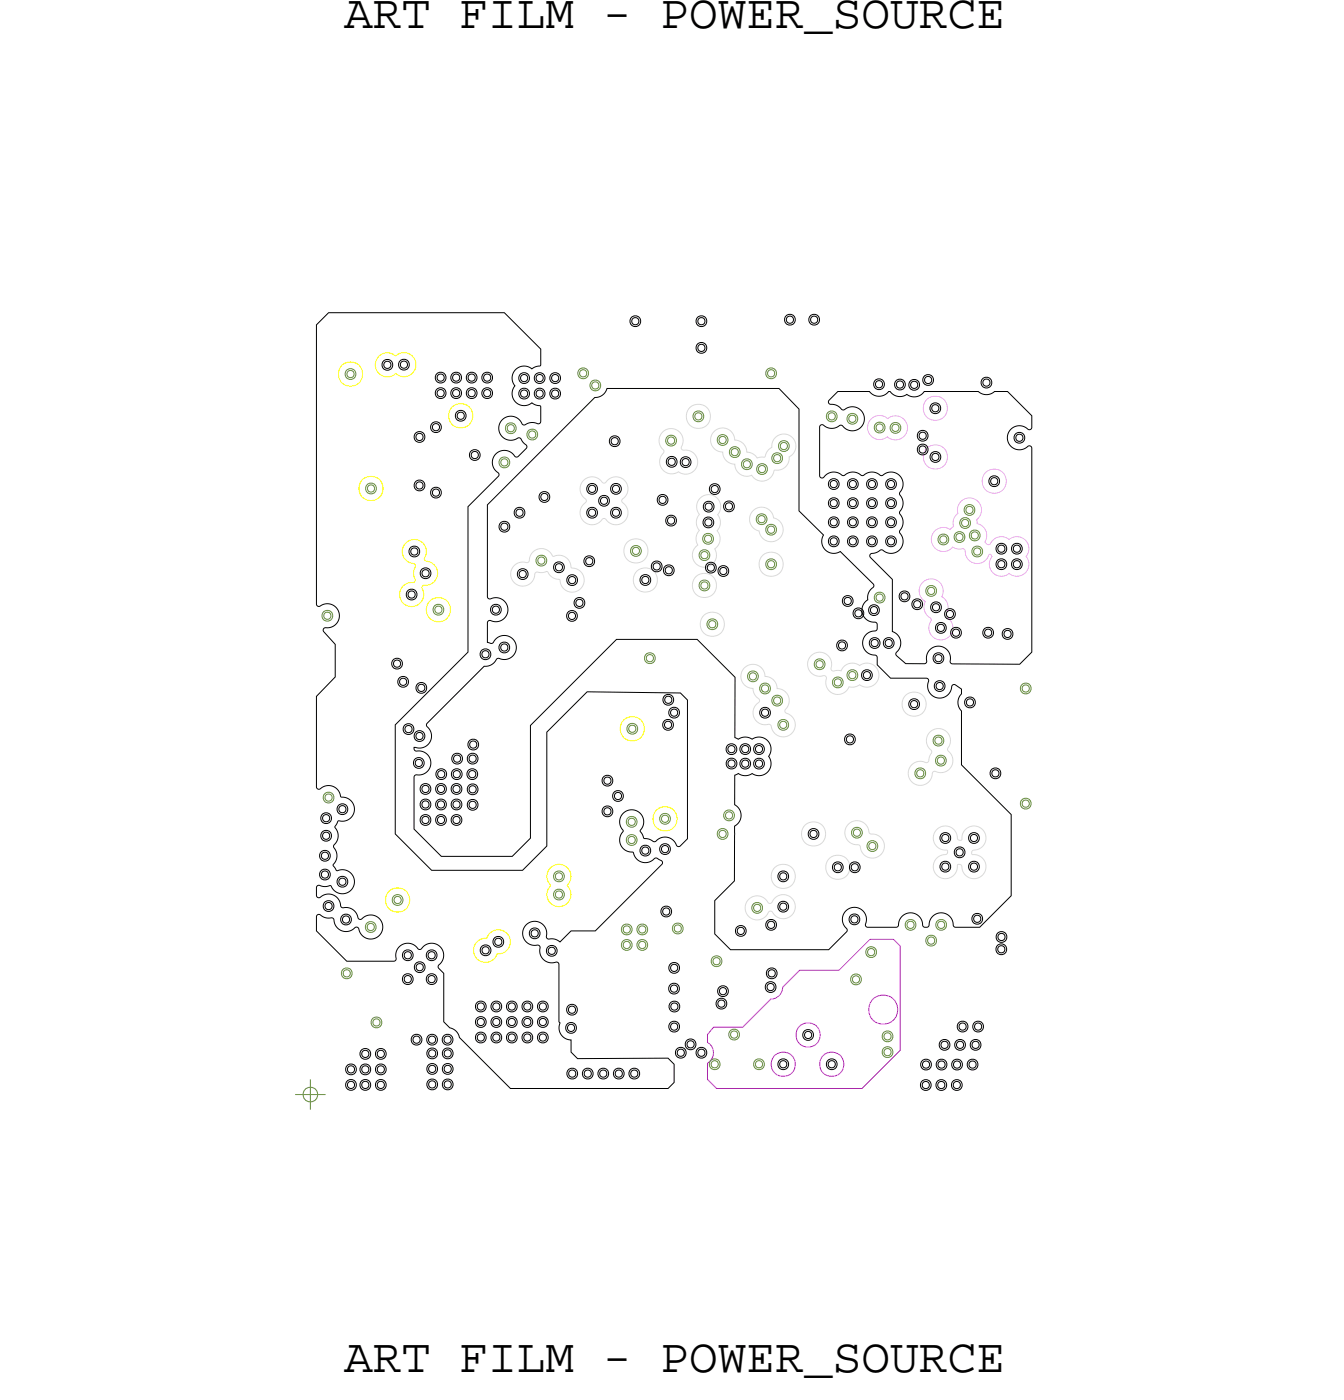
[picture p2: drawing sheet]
<svg xmlns="http://www.w3.org/2000/svg" width="56mm" height="59mm" viewBox="0 0 56 59" stroke-linecap="round" stroke-linejoin="round" font-family="sans-serif">
<defs><g id="words">
<g font-size="2">
<text x="14.4" y="1.2">ART FILM - POWER_SOURCE</text>
<text x="14.4" y="57.5">ART FILM - POWER_SOURCE</text>
</g>
</g></defs>
<!-- layer: Nets -->
<g fill="none" stroke="#638b3a" stroke-width=".04">
<path d="M14.5 15.5h.2h.2v.3l-.2 .1-.2-.1zM14.6 15.6l.1-.1 .1 .1v.1l-.1 .1-.1-.1zM21 19.2h.1h.2v.3l-.2 .1-.1-.1zM21 19.3l.1-.1 .2 .1v.2h-.2h-.1zM21.2 17.8l.2-.1 .2 .1v.3l-.2 .1-.2-.1zM21.3 17.9l.1-.1 .1 .1v.1l-.1 .1-.1-.1zM22.1 18.1l.2-.1 .2 .1v.3h-.2h-.2zM22.2 18.1h.1h.1v.2l-.1 .1-.1-.1zM24.3 15.5l.1-.1 .2 .1v.3l-.2 .1-.1-.1zM24.3 15.6l.1-.1 .2 .1v.1l-.2 .1-.1-.1zM24.8 16l.1-.1 .2 .1v.3l-.2 .1-.1-.1zM24.8 16.1l.1-.1 .2 .1v.1l-.2 .1-.1-.1z"/>
<path d="M27.9 18.3l.2-.1 .2 .1v.3l-.2 .1-.2-.1zM28 18.4l.1-.1 .2 .1v.1l-.2 .1-.1-.1zM29.1 17.3l.2-.1 .1 .1v.3l-.1 .1-.2-.1zM29.1 17.4l.2-.1 .1 .1v.1l-.1 .1-.2-.1zM30.1 18.3l.2-.1 .1 .1v.3l-.1 .1-.2-.1zM30.1 18.4l.2-.1 .1 .1v.1l-.1 .1-.2-.1zM30.6 18.8l.2-.1 .2 .1v.3l-.2 .1-.2-.1zM30.7 18.9l.1-.1 .1 .1v.1l-.1 .1-.1-.1zM31.1 19.3l.2-.1 .2 .1v.3l-.2 .1-.2-.1zM31.2 19.4l.1-.1 .1 .1v.1l-.1 .1-.1-.1zM31.8 19.5l.1-.1 .2 .1v.3l-.2 .1-.1-.1zM31.8 19.6l.1-.1 .2 .1v.1l-.2 .1-.1-.1z"/>
<path d="M32.1 15.5l.2-.1 .2 .1v.3l-.2 .1-.2-.1zM32.2 15.6l.1-.1 .1 .1v.1l-.1 .1-.1-.1zM32.4 19h.2h.1v.4h-.1h-.2zM32.4 19.1h.2h.1v.2l-.1 .1-.2-.1zM32.7 18.5h.1h.2v.3l-.2 .1-.1-.1zM32.7 18.6l.1-.1 .2 .1v.2h-.2h-.1zM34.7 17.3l.1-.1 .2 .1v.3l-.2 .1-.1-.1zM34.7 17.4l.1-.1 .2 .1v.1l-.2 .1-.1-.1zM35.5 17.4l.2-.1 .2 .1v.3l-.2 .1-.2-.1zM35.6 17.5l.1-.1 .1 .1v.1l-.1 .1-.1-.1zM36.7 17.8l.2-.1 .1 .1v.3h-.1h-.2zM36.7 17.8h.2h.1v.2l-.1 .1-.2-.1z"/>
<path d="M37.3 17.8l.2-.1 .2 .1v.3l-.2 .1-.2-.1zM37.4 17.9l.1-.1 .2 .1v.1l-.2 .1-.1-.1zM13.5 25.7l.2-.1 .2 .1v.3h-.2h-.2zM13.6 25.7h.1h.1v.2l-.1 .1-.1-.1zM13.6 33.3l.2-.1 .1 .1v.3l-.1 .1-.2-.1zM13.6 33.4l.2-.1 .1 .1v.1l-.1 .1-.2-.1zM15.4 38.7l.1-.1 .2 .1v.3l-.2 .1-.1-.1zM15.4 20.3l.1-.1 .2 .1v.3l-.2 .1-.1-.1zM15.4 38.8l.1-.1 .2 .1v.1l-.2 .1-.1-.1zM15.4 20.4l.1-.1 .2 .1v.1l-.2 .1-.1-.1zM16.5 37.6l.2-.1 .1 .1v.3h-.1h-.2zM16.5 37.6h.2h.1v.2l-.1 .1-.2-.1z"/>
<path d="M18.2 25.4l.2-.1 .1 .1v.3l-.1 .1-.2-.1zM18.2 25.5l.2-.1 .1 .1v.1l-.1 .1-.2-.1zM22.5 23.3h.2h.2v.3l-.2 .1-.2-.1zM22.5 23.4l.2-.1 .1 .1v.2h-.1h-.2zM23.2 36.6l.2-.1 .2 .1v.3l-.2 .1-.2-.1zM23.2 37.3h.2h.2v.3l-.2 .1-.2-.1zM23.3 36.7l.1-.1 .2 .1v.1l-.2 .1-.1-.1zM23.3 37.4l.1-.1 .2 .1v.2h-.2h-.1zM26.1 38.8l.2-.1 .1 .1v.3l-.1 .1-.2-.1zM26.1 39.4h.2h.1v.4h-.1h-.2zM26.1 38.9l.2-.1 .1 .1v.1l-.1 .1-.2-.1zM26.1 39.5h.2h.1v.2l-.1 .1-.2-.1z"/>
<path d="M26.3 35h.2h.1v.4h-.1h-.2zM26.3 34.3l.2-.1 .1 .1v.3l-.1 .1-.2-.1zM26.3 30.4l.2-.1 .2 .1v.3l-.2 .1-.2-.1zM26.3 35.1h.2h.1v.2l-.1 .1-.2-.1zM26.3 34.4l.2-.1 .1 .1v.1l-.1 .1-.2-.1zM26.4 30.5l.1-.1 .1 .1v.1l-.1 .1-.1-.1zM26.5 22.9h.1h.2v.3l-.2 .1-.1-.1zM26.5 23l.1-.1 .2 .1v.2h-.2h-.1zM26.7 38.8l.2-.1 .2 .1v.3l-.2 .1-.2-.1zM26.7 39.4h.2h.2v.4h-.2h-.2zM26.8 38.9l.1-.1 .1 .1v.1l-.1 .1-.1-.1zM26.8 39.5h.1h.1v.2l-.1 .1-.1-.1z"/>
<path d="M27.1 27.4h.1h.2v.3l-.2 .1-.1-.1zM27.1 27.5l.1-.1 .2 .1v.2h-.2h-.1zM27.7 34.2l.2-.1 .1 .1v.3h-.1h-.2zM27.7 34.2h.2h.1v.2l-.1 .1-.2-.1zM28.2 38.8l.2-.1 .2 .1v.3h-.2h-.2zM28.3 38.8h.1h.1v.2l-.1 .1-.1-.1zM29.3 24.4l.2-.1 .2 .1v.3l-.2 .1-.2-.1zM29.3 23.1l.2-.1 .2 .1v.3l-.2 .1-.2-.1zM29.4 24.5l.1-.1 .1 .1v.1l-.1 .1-.1-.1zM29.4 23.2l.1-.1 .1 .1v.1l-.1 .1-.1-.1zM29.5 22.4h.2h.1v.3l-.1 .1-.2-.1zM29.5 22.5l.2-.1 .1 .1v.2h-.1h-.2z"/>
<path d="M29.7 26l.1-.1 .2 .1v.3l-.2 .1-.1-.1zM29.7 26.1l.1-.1 .2 .1v.1l-.2 .1-.1-.1zM30.1 34.8l.2-.1 .1 .1v.3l-.1 .1-.2-.1zM30.1 34.9l.2-.1 .1 .1v.1l-.1 .1-.2-.1zM30.4 34l.1-.1 .2 .1v.3l-.2 .1-.1-.1zM30.4 34.1l.1-.1 .2 .1v.1l-.2 .1-.1-.1zM31.4 28.2l.1-.1 .2 .1v.3l-.2 .1-.1-.1zM31.4 28.3l.1-.1 .2 .1v.1l-.2 .1-.1-.1zM31.6 37.9l.1-.1 .2 .1v.3l-.2 .1-.1-.1zM31.6 38l.1-.1 .2 .1v.1l-.2 .1-.1-.1zM31.7 21.6l.2-.1 .2 .1v.3l-.2 .1-.2-.1zM31.8 21.7l.1-.1 .1 .1v.1l-.1 .1-.1-.1z"/>
<path d="M31.9 28.7l.2-.1 .1 .1v.3l-.1 .1-.2-.1zM31.9 28.8l.2-.1 .1 .1v.1l-.1 .1-.2-.1zM32.1 22h.2h.2v.4h-.2h-.2zM32.1 23.5l.2-.1 .2 .1v.3l-.2 .1-.2-.1zM32.2 22.1l.1-.1 .1 .1v.2h-.1h-.1zM32.2 23.6l.1-.1 .1 .1v.1l-.1 .1-.1-.1zM32.4 29.2l.2-.1 .1 .1v.3l-.1 .1-.2-.1zM32.4 29.3l.2-.1 .1 .1v.1l-.1 .1-.2-.1zM32.6 30.2h.2h.2v.3l-.2 .1-.2-.1zM32.7 30.3l.1-.1 .1 .1v.1l-.1 .1-.1-.1zM34.2 27.7l.1-.1 .2 .1v.3l-.2 .1-.1-.1zM34.2 27.8l.1-.1 .2 .1v.1l-.2 .1-.1-.1z"/>
<path d="M34.9 28.4h.2h.2v.4h-.2h-.2zM35 28.5l.1-.1 .1 .1v.2h-.1h-.1zM35.5 28.1h.2h.2v.3l-.2 .1-.2-.1zM35.6 28.2l.1-.1 .1 .1v.2h-.1h-.1zM35.7 34.7h.2h.2v.4h-.2h-.2zM35.8 34.8l.1-.1 .1 .1v.2h-.1h-.1zM36.3 39.7h.2h.2v.4h-.2h-.2zM36.4 39.8h.1h.1v.2l-.1 .1-.1-.1zM36.4 35.3l.1-.1 .2 .1v.3l-.2 .1-.1-.1zM36.4 35.4l.1-.1 .2 .1v.1l-.2 .1-.1-.1zM36.7 24.9l.2-.1 .1 .1v.3l-.1 .1-.2-.1zM36.7 25l.2-.1 .1 .1v.1l-.1 .1-.2-.1z"/>
<path d="M38 38.6l.1-.1 .2 .1v.3l-.2 .1-.1-.1zM38 38.7l.1-.1 .2 .1v.1l-.2 .1-.1-.1zM38.4 32.3l.2-.1 .1 .1v.3h-.1h-.2zM38.4 32.3h.2h.1v.2l-.1 .1-.2-.1zM38.8 24.6l.2-.1 .2 .1v.3l-.2 .1-.2-.1zM38.8 39.3l.2-.1 .2 .1v.3h-.2h-.2zM38.9 24.7l.1-.1 .1 .1v.1l-.1 .1-.1-.1zM38.9 39.3h.1h.1v.2l-.1 .1-.1-.1zM39.1 30.9l.2-.1 .2 .1v.3l-.2 .1-.2-.1zM39.2 31l.1-.1 .2 .1v.1l-.2 .1-.1-.1zM39.3 31.7h.1h.2v.3l-.2 .1-.1-.1zM39.3 38.6l.1-.1 .2 .1v.3l-.2 .1-.1-.1z"/>
<path d="M39.3 31.8l.1-.1 .2 .1v.1l-.2 .1-.1-.1zM39.3 38.7l.1-.1 .2 .1v.1l-.2 .1-.1-.1zM39.4 22.5l.1-.1 .2 .1v.3h-.2h-.1zM39.4 22.5h.1h.2v.2l-.2 .1-.1-.1zM40 22.4l.2-.1 .2 .1v.3h-.2h-.2zM40.1 22.4h.1h.1v.2l-.1 .1-.1-.1zM40.3 21.8l.1-.1 .2 .1v.3h-.2h-.1zM40.3 21.8h.1h.2v.2l-.2 .1-.1-.1zM40.4 21.2l.2-.1 .2 .1v.3l-.2 .1-.2-.1zM40.5 21.3l.1-.1 .2 .1v.1l-.2 .1-.1-.1zM40.7 22.3l.1-.1 .2 .1v.3l-.2 .1-.1-.1zM40.7 22.4l.1-.1 .2 .1v.1l-.2 .1-.1-.1z"/>
<path d="M40.8 23l.1-.1 .2 .1v.3h-.2h-.1zM40.8 23h.1h.2v.2l-.2 .1-.1-.1zM42.8 33.5h.2h.1v.3l-.1 .1-.2-.1zM42.8 28.7l.2-.1 .1 .1v.3l-.1 .1-.2-.1zM42.8 33.6l.2-.1 .1 .1v.2h-.1h-.2zM42.8 28.8l.2-.1 .1 .1v.1l-.1 .1-.2-.1zM14.4 40.6h.1h.2v.3l-.2 .1-.1-.1zM14.4 40.7l.1-.1 .2 .1v.2h-.2h-.1zM15.6 42.7l.2-.1 .1 .1v.3l-.1 .1-.2-.1zM15.6 42.8l.2-.1 .1 .1v.1l-.1 .1-.2-.1zM29.8 44.4h.1h.2v.4h-.2h-.1zM29.8 44.5h.1h.2v.2l-.2 .1-.1-.1z"/>
<path d="M29.9 40.1h.1h.2v.3l-.2 .1-.1-.1zM29.9 40.2l.1-.1 .2 .1v.2h-.2h-.1zM30.6 43.2l.2-.1 .1 .1v.3l-.1 .1-.2-.1zM30.6 43.3l.2-.1 .1 .1v.1l-.1 .1-.2-.1zM31.6 44.4h.2h.2v.4h-.2h-.2zM31.7 44.5h.1h.1v.2l-.1 .1-.1-.1zM35.7 40.9l.2-.1 .1 .1v.3l-.1 .1-.2-.1zM35.7 41l.2-.1 .1 .1v.1l-.1 .1-.2-.1zM37 43.3l.2-.1 .2 .1v.3l-.2 .1-.2-.1zM37 43.9h.2h.2v.3l-.2 .1-.2-.1zM37.1 43.4l.1-.1 .1 .1v.1l-.1 .1-.1-.1zM37.1 44l.1-.1 .1 .1v.2h-.1h-.1z"/>
</g>
<g fill="none" stroke="#ffa8ff" stroke-width=".04">
<path d="M36.5 17.6l.4-.2a.51 .51 0 0 0 .6 0l.4 .2 .1 .4-.2 .3-.4 .1a.51 .51 0 0 0-.6 0l-.2-.1-.2-.2v-.3zM38.6 24.4l.3-.1h.3l.2 .2 .1 .2a.52 .52 0 0 0 .2 .6l-.1 .5 .3 .3v.3l-.1 .2-.3 .2h-.3l-.2-.2-.1-.3 .1-.3-.2-.3-.1-.2a.49 .49 0 0 0-.2-.6v-.2zM40.3 21l.3-.1 .3 .1 .2 .3v.3a.26 .26 0 0 0-.2 .3 .26 .26 0 0 0 .3 .2l.1 .3v.3l.1 .1 .5-.3 .4 .1 .4-.1 .3 .1 .1 .3-.1 .4 .1 .3-.1 .4-.3 .1-.4-.1-.3 .1h-.2l-.3-.3 .1-.5-.1-.1-.3 .4h-.3l-.4-.2-.1-.4h-.2a.5 .5 0 0 0-.6 .1l-.4-.1-.2-.4 .2-.4 .3-.1a.26 .26 0 0 0 .4 0 .26 .26 0 0 0 0-.3l.2-.3v-.2z"/>
<circle cx="39.2" cy="17.1" r=".51"/>
<circle cx="39.2" cy="19.2" r=".51"/>
<circle cx="41.7" cy="20.2" r=".51"/>
</g>
<g fill="none" stroke="#000" stroke-width=".04">
<path d="M13.8 13.1h7.3l1.6 1.5-.1 .7-.3 .2-.3-.2-.3 .1-.2 .2v.3l.1 .3-.1 .3v.3l.3 .2 .5-.1 .3 .1v.7l-.7 .1-.2-.3-.3-.1-.4 .2-.1 .4 .1 .3 .4 .2 .4-.1 .3 .4-.4 .4-.5-.3-.4 .1-.2 .5 .3 .4-1.3 1.3v6.1l-3 3.1v4.5l1.5 1.6h3.8l1-1v-4.8l1.7-1.7h3.9l.3 .3v5.9l-.4 .3-.4-.4h-.3l-.3 .2-.4-.2-.2-.3 .2-.3-.1-.3-.3-.3-.4 .1-.2 .4 .1 .4-.1 .4v.3l.3 .2h.2l.1 .3 .2 .1h.3l.4-.1 .2 .1v.1l-2.8 2.8h-1l-.4 .5-.6-.2-.1-.5-.4-.2-.4 .2-.1 .3 .2 .4 .5 .1v.4l.2 .2 .6 .2v2.8l.2 .3 .3 .1v.5l.3 .3 3.8-.1 .2 .3v.8l-.2 .2h-6.6l-2.2-2.1-.1-.3-.5-.4v-2l-.2-.3 .1-.3 .1-.2-.2-.4-.4-.1-.4 .3-.3-.2-.3-.1-.3 .3-.2 .5h-2l-1.2-1.3v-.6l.1-.1 .2 .2h.3l.2 .3 .2 .2h.3l.4-.1 .2 .3 .2 .1h.4l.2-.4-.1-.3-.2-.2h-.3l-.4 .1-.2-.4-.5-.1-.1-.3-.2-.2h-.3l-.3 .1-.1-.1v-.4h.5l.3 .3 .3 .1 .3-.2 .1-.3-.1-.4-.3-.1h-.3l-.1-.2 .1-.4-.1-.4 .2-.4-.2-.5 .2-.2h.3l.2-.2 .1-.2v-.3l-.2-.2-.3-.1-.1-.3-.2-.1-.3-.1-.3 .2-.1-.1v-3.8l.7-.8v-1.4l-.5-.6 .5-.2 .2-.4-.1-.3-.2-.1-.2-.1-.3 .1-.1-.1v-11.7zM16.1 15.1h.1h.2v.3l-.2 .1-.1-.1zM16.1 15.2l.1-.1 .2 .1v.2h-.2h-.1zM16.8 15.1h.1h.2v.3l-.2 .1-.1-.1zM16.8 15.2l.1-.1 .2 .1v.2h-.2h-.1zM17.4 18.2l.2-.1 .1 .1v.3h-.1h-.2zM17.4 18.2h.2h.1v.2l-.1 .1-.2-.1zM18.1 17.7h.2h.1v.4h-.1h-.2zM18.1 17.8h.2h.1v.2l-.1 .1-.2-.1zM18.3 15.7l.2-.1 .1 .1v.3l-.1 .1-.2-.1zM18.3 16.3h.2h.1v.3l-.1 .1-.2-.1zM18.3 15.8l.2-.1 .1 .1v.1l-.1 .1-.2-.1z"/>
<path d="M18.3 16.4l.2-.1 .1 .1v.1l-.1 .1-.2-.1zM18.9 15.7l.2-.1 .2 .1v.3l-.2 .1-.2-.1zM18.9 16.3h.2h.2v.3l-.2 .1-.2-.1zM19 15.8l.1-.1 .1 .1v.1l-.1 .1-.1-.1zM19 16.4l.1-.1 .1 .1v.1l-.1 .1-.1-.1zM19.1 17.3l.2-.1 .2 .1v.3h-.2h-.2zM19.2 17.4l.1-.1 .1 .1v.1l-.1 .1-.1-.1zM19.6 15.7l.2-.1 .1 .1v.3l-.1 .1-.2-.1zM19.6 16.3h.2h.1v.3l-.1 .1-.2-.1zM19.6 15.8l.2-.1 .1 .1v.1l-.1 .1-.2-.1zM19.6 16.4l.2-.1 .1 .1v.1l-.1 .1-.2-.1zM19.7 18.9l.2-.1 .2 .1v.3l-.2 .1-.2-.1z"/>
<path d="M19.8 19l.1-.1 .1 .1v.1l-.1 .1-.1-.1zM20.2 15.7l.2-.1 .2 .1v.3l-.2 .1-.2-.1zM20.2 16.3h.2h.2v.3l-.2 .1-.2-.1zM20.3 15.8l.1-.1 .1 .1v.1l-.1 .1-.1-.1zM20.3 16.4l.1-.1 .1 .1v.1l-.1 .1-.1-.1zM21.8 15.7l.2-.1 .1 .1v.3l-.1 .1-.2-.1zM21.8 16.3h.2h.1v.4h-.1h-.2zM21.8 15.8l.2-.1 .1 .1v.1l-.1 .1-.2-.1zM21.8 16.4l.2-.1 .1 .1v.2h-.1h-.2zM22.4 15.7l.2-.1 .2 .1v.3l-.2 .1-.2-.1zM22.4 16.3h.2h.2v.4h-.2h-.2zM22.5 15.8l.1-.1 .1 .1v.1l-.1 .1-.1-.1z"/>
<path d="M22.5 16.4l.1-.1 .1 .1v.2h-.1h-.1zM23.1 15.7l.2-.1 .1 .1v.3l-.1 .1-.2-.1zM23.1 16.3h.2h.1v.4h-.1h-.2zM23.1 15.8l.2-.1 .1 .1v.1l-.1 .1-.2-.1zM23.1 16.4l.2-.1 .1 .1v.2h-.1h-.2zM25.6 18.3h.2h.1v.3l-.1 .1-.2-.1zM25.6 18.4l.2-.1 .1 .1v.2h-.1h-.2zM26.4 13.3l.2-.1 .2 .1v.3l-.2 .1-.2-.1zM26.5 13.4l.1-.1 .2 .1v.1l-.2 .1-.1-.1zM28 19.2l.1-.1 .2 .1v.3l-.2 .1-.1-.1zM28 19.3l.1-.1 .2 .1v.1l-.2 .1-.1-.1zM28.6 19.2l.1-.1 .2 .1v.3l-.2 .1-.1-.1z"/>
<path d="M28.6 19.3l.1-.1 .2 .1v.1l-.2 .1-.1-.1zM29.2 13.3l.2-.1 .2 .1v.3l-.2 .1-.2-.1zM29.2 14.4h.2h.2v.3l-.2 .1-.2-.1zM29.3 13.4l.1-.1 .1 .1v.1l-.1 .1-.1-.1zM29.3 14.5l.1-.1 .1 .1v.2h-.1h-.1zM32.9 13.2h.2h.2v.4h-.2h-.2zM33 13.3l.1-.1 .1 .1v.2h-.1h-.1zM33.9 13.2h.2h.2v.4h-.2h-.2zM34 13.3l.1-.1 .1 .1v.2h-.1h-.1zM34.7 16.8l.4-.4h1.3l.3 .2h.3a.28 .28 0 0 1 .5 0h.3l.2-.1 .4 .1 .3-.2h2.3l.3 .1 .4-.1h.5l1 1v.6l-.4-.2-.3 .1-.2 .2-.1 .2 .1 .3 .2 .2h.3l.3-.1 .1 .1v8.5l-.5 .5h-2.8l-.2-.5-.4-.2-.4 .2-.1 .5h-.9l-.3-.3 .1-.6-.1-.3-.2-.1v-2.2l-1-1 .5-.3 .3 .2h.3l.3-.3v-.3l-.1-.3 .1-.5-.1-.3 .1-.4-.1-.4 .1-.3v-.2l-.1-.3-.4-.1-.4 .1-.3-.1-.5 .1-.3-.1-.5 .1-.4-.1-.4 .2h-.1v-2.2h.1l.4 .2 .3-.2 .3 .2 .3 .1 .3-.2 .1-.3v-.3l-.2-.2-.3-.1-.4 .2-.2-.2-.4-.1zM36.7 15.9h.1h.2v.4h-.2h-.1zM36.7 16h.1h.2v.2l-.2 .1-.1-.1z"/>
<path d="M37.5 16l.2-.1 .2 .1v.3h-.2h-.2zM37.6 16h.1h.1v.2l-.1 .1-.1-.1zM38.1 16l.2-.1 .2 .1v.3l-.2 .1-.2-.1zM38.2 16.1l.1-.1 .1 .1v.1l-.1 .1-.1-.1zM38.5 18.1l.2-.1 .1 .1v.3l-.1 .1-.2-.1zM38.5 18.7l.2-.1 .1 .1v.3l-.1 .1-.2-.1zM38.5 18.2l.2-.1 .1 .1v.1l-.1 .1-.2-.1zM38.5 18.8l.2-.1 .1 .1v.1l-.1 .1-.2-.1zM38.7 15.8l.2-.1 .2 .1v.3l-.2 .1-.2-.1zM38.8 15.9l.1-.1 .1 .1v.1l-.1 .1-.1-.1zM39 17l.2-.1 .2 .1v.3h-.2h-.2zM39 19l.2-.1 .2 .1v.3l-.2 .1-.2-.1z"/>
<path d="M39.1 17h.1h.1v.2l-.1 .1-.1-.1zM39.1 19.1l.1-.1 .1 .1v.1l-.1 .1-.1-.1zM41.2 15.9l.1-.1 .2 .1v.3l-.2 .1-.1-.1zM41.2 16l.1-.1 .2 .1v.1l-.2 .1-.1-.1zM42.5 18.2l.2-.1 .2 .1v.3l-.2 .1-.2-.1zM42.6 18.3l.1-.1 .1 .1v.1l-.1 .1-.1-.1zM13.4 36.5l.2-.1 .2 .1v.3l-.2 .1-.2-.1zM13.4 35.7l.2-.1 .2 .1v.3l-.2 .1-.2-.1zM13.5 36.6l.1-.1 .1 .1v.1l-.1 .1-.1-.1zM13.5 35.8l.1-.1 .1 .1v.1l-.1 .1-.1-.1zM13.5 34.9l.2-.1 .1 .1v.3l-.1 .1-.2-.1zM13.5 34.1h.2h.1v.3l-.1 .1-.2-.1z"/>
<path d="M13.5 35l.2-.1 .1 .1v.1l-.1 .1-.2-.1zM13.5 34.2l.2-.1 .1 .1v.2h-.1h-.2zM13.6 37.8l.2-.1 .1 .1v.3l-.1 .1-.2-.1zM13.6 37.9l.2-.1 .1 .1v.1l-.1 .1-.2-.1zM14.2 33.8l.1-.1 .2 .1v.3h-.2h-.1zM14.2 36.8l.1-.1 .2 .1v.3l-.2 .1-.1-.1zM14.2 33.8h.1h.2v.2l-.2 .1-.1-.1zM14.2 36.9l.1-.1 .2 .1v.1l-.2 .1-.1-.1zM14.3 38.4l.2-.1 .2 .1v.3l-.2 .1-.2-.1zM14.4 38.5l.1-.1 .1 .1v.1l-.1 .1-.1-.1zM16.5 27.7l.1-.1 .2 .1v.3h-.2h-.1zM16.5 27.7h.1h.2v.2l-.2 .1-.1-.1z"/>
<path d="M16.7 28.4l.2-.1 .2 .1v.3l-.2 .1-.2-.1zM16.8 28.5l.1-.1 .1 .1v.1l-.1 .1-.1-.1zM16.9 39.9l.2-.1 .2 .1v.3l-.2 .1-.2-.1zM16.9 30.4l.2-.1 .2 .1v.3l-.2 .1-.2-.1zM17 40l.1-.1 .1 .1v.1l-.1 .1-.1-.1zM17 30.5l.1-.1 .1 .1v.1l-.1 .1-.1-.1zM17.1 24.8l.1-.1 .2 .1v.3h-.2h-.1zM17.1 24.8h.1h.2v.2l-.2 .1-.1-.1zM17.2 23l.2-.1 .1 .1v.3h-.1h-.2zM17.2 23h.2h.1v.2l-.1 .1-.2-.1zM17.4 31.8l.1-.1 .2 .1v.3l-.2 .1-.1-.1zM17.4 20.2l.2-.1 .1 .1v.3l-.1 .1-.2-.1z"/>
<path d="M17.4 30.7l.2-.1 .1 .1v.3l-.1 .1-.2-.1zM17.4 31.9l.1-.1 .2 .1v.1l-.2 .1-.1-.1zM17.4 20.3l.2-.1 .1 .1v.1l-.1 .1-.2-.1zM17.4 30.8l.2-.1 .1 .1v.1l-.1 .1-.2-.1zM17.5 28.7l.2-.1 .1 .1v.3l-.1 .1-.2-.1zM17.5 28.8l.2-.1 .1 .1v.1l-.1 .1-.2-.1zM17.7 32.9l.1-.1 .2 .1v.3l-.2 .1-.1-.1zM17.7 33.6l.1-.1 .2 .1v.3h-.2h-.1zM17.7 34.2l.1-.1 .2 .1v.3l-.2 .1-.1-.1zM17.7 23.9l.1-.1 .2 .1v.3h-.2h-.1zM17.7 33l.1-.1 .2 .1v.1l-.2 .1-.1-.1zM17.7 33.6h.1h.2v.2l-.2 .1-.1-.1z"/>
<path d="M17.7 34.3l.1-.1 .2 .1v.1l-.2 .1-.1-.1zM17.7 24l.1-.1 .2 .1v.1l-.2 .1-.1-.1zM17.9 39.9l.2-.1 .2 .1v.3l-.2 .1-.2-.1zM18 40l.1-.1 .1 .1v.1l-.1 .1-.1-.1zM18.1 20.5l.2-.1 .1 .1v.3l-.1 .1-.2-.1zM18.1 20.6l.2-.1 .1 .1v.1l-.1 .1-.2-.1zM18.3 32.9l.2-.1 .1 .1v.3l-.1 .1-.2-.1zM18.3 33.6l.2-.1 .1 .1v.3h-.1h-.2zM18.3 34.2l.2-.1 .1 .1v.3l-.1 .1-.2-.1zM18.3 32.3l.2-.1 .2 .1v.3l-.2 .1-.2-.1zM18.3 33l.2-.1 .1 .1v.1l-.1 .1-.2-.1zM18.3 33.6h.2h.1v.2l-.1 .1-.2-.1z"/>
<path d="M18.3 34.3l.2-.1 .1 .1v.1l-.1 .1-.2-.1zM18.4 32.4l.1-.1 .1 .1v.1l-.1 .1-.1-.1zM19 32.9l.1-.1 .2 .1v.3l-.2 .1-.1-.1zM19 33.6l.1-.1 .2 .1v.3h-.2h-.1zM19 34.2l.1-.1 .2 .1v.3l-.2 .1-.1-.1zM19 32.3l.1-.1 .2 .1v.3l-.2 .1-.1-.1zM19 31.6h.2h.1v.3l-.1 .1-.2-.1zM19 33l.1-.1 .2 .1v.1l-.2 .1-.1-.1zM19 33.6h.1h.2v.2l-.2 .1-.1-.1zM19 34.3l.1-.1 .2 .1v.1l-.2 .1-.1-.1zM19 32.4l.1-.1 .2 .1v.1l-.2 .1-.1-.1zM19 31.7l.2-.1 .1 .1v.2h-.1h-.2z"/>
<path d="M19.6 32.3l.2-.1 .2 .1v.3l-.2 .1-.2-.1zM19.6 31.6h.2h.2v.3l-.2 .1-.2-.1zM19.6 32.9h.2h.2v.3l-.2 .1-.2-.1zM19.6 33.6l.2-.1 .2 .1v.3l-.2 .1-.2-.1zM19.7 32.4l.1-.1 .1 .1v.1l-.1 .1-.1-.1zM19.7 31h.1h.2v.4h-.2h-.1zM19.7 31.7l.1-.1 .1 .1v.2h-.1h-.1zM19.7 33l.1-.1 .1 .1v.2h-.1h-.1zM19.7 33.7l.1-.1 .1 .1v.1l-.1 .1-.1-.1zM19.7 31.1h.1h.2v.2l-.2 .1-.1-.1zM20.2 27.3l.1-.1 .2 .1v.3h-.2h-.1zM20.2 39.7l.1-.1 .2 .1v.3l-.2 .1-.1-.1z"/>
<path d="M20.2 27.3h.1h.2v.2l-.2 .1-.1-.1zM20.2 39.8l.1-.1 .2 .1v.1l-.2 .1-.1-.1zM20.4 21.2l4.5-4.5 .3-.1 .2-.3h7.2l.9 .8v4.3l1 1-.1 .3 .2 .3 .3 .2 .3-.1 1.4 1.4-.2 .4v.2l-.2 .3-.1 .2 .2 .4 .4 .1 .1 .3-.6 .3-.1 .2 .1 .3 .2 .2 .3 .1 .1 .4 .5 .5h1.6v.5l.3 .3h.4l.3-.5 .4 .2-.2 .5 .2 .4v2.3l2.1 2v3.4l-1.4 1.4h-1l-.2-.5-.4-.1-.3 .1-.3 .5-.1-.1-.2-.4-.3-.1-.4 .1-.2 .5h-1.3v-.1v-.3l-.1-.3-.2-.1-.2-.1-.3 .1-.2 .3v.3l.2 .3-.8 .8h-4.1l-.7-.7v-1.4l.9-.8v-2.3l.2-.2v-.2v-.3l-.2-.2v-1.2l.1-.1 .4 .1 .2-.1 .3 .1 .3-.1 .2-.3-.1-.4 .1-.4-.1-.2-.3-.2-.4 .1-.2-.1-.4 .1-.1-.1v-2.5l-1.6-1.6h-3.4l-3.6 3.6v4.7l-.7 .8h-3l-1.2-1.2 .1-2.2 .5-.1 .2-.4-.2-.4-.5-.1-.1-.2h.4l.3-.1 .1-.4-.2-.5 2.4-2.4 .3-.1 .2-.2h.6l.2-.4-.1-.3-.3-.3-.3 .1-.3 .3-.2-.1v-.9h.6l.2-.2 .1-.2-.1-.3-.2-.2-.2-.1-.3 .1-.1-.1zM20.6 25.4l.2-.1 .1 .1v.3l-.1 .1-.2-.1zM20.6 25.5l.2-.1 .1 .1v.1l-.1 .1-.2-.1zM20.7 39.3l.2-.1 .1 .1v.3l-.1 .1-.2-.1zM20.7 39.4l.2-.1 .1 .1v.1l-.1 .1-.2-.1zM21 27l.1-.1 .2 .1v.3l-.2 .1-.1-.1zM21 21.9l.1-.1 .2 .1v.3l-.2 .1-.1-.1zM21 27.1l.1-.1 .2 .1v.1l-.2 .1-.1-.1zM21 22l.1-.1 .2 .1v.1l-.2 .1-.1-.1zM21.6 21.3h.2h.1v.3l-.1 .1-.2-.1z"/>
<path d="M21.6 21.4l.2-.1 .1 .1v.2h-.1h-.2zM21.7 23.9l.2-.1 .2 .1v.3l-.2 .1-.2-.1zM21.8 24l.1-.1 .1 .1v.1l-.1 .1-.1-.1zM22.2 39l.2-.1 .2 .1v.3h-.2h-.2zM22.3 39h.1h.1v.2l-.1 .1-.1-.1zM22.6 20.7l.2-.1 .2 .1v.3l-.2 .1-.2-.1zM22.7 20.8l.1-.1 .1 .1v.1l-.1 .1-.1-.1zM22.9 39.7l.2-.1 .2 .1v.3l-.2 .1-.2-.1zM23 39.8l.1-.1 .2 .1v.1l-.2 .1-.1-.1zM23.2 23.6l.2-.1 .2 .1v.3l-.2 .1-.2-.1zM23.3 23.7l.1-.1 .2 .1v.1l-.2 .1-.1-.1zM23.8 25.7l.2-.1 .1 .1v.3h-.1h-.2z"/>
<path d="M23.8 24.2l.2-.1 .1 .1v.3h-.1h-.2zM23.8 25.7h.2h.1v.2l-.1 .1-.2-.1zM23.8 24.2h.2h.1v.2l-.1 .1-.2-.1zM24.1 25.1l.2-.1 .1 .1v.3l-.1 .1-.2-.1zM24.1 25.2l.2-.1 .1 .1v.1l-.1 .1-.2-.1zM24.5 23.4l.2-.1 .2 .1v.3h-.2h-.2zM24.6 23.4h.1h.1v.2l-.1 .1-.1-.1zM24.6 21.3h.2h.2v.3l-.2 .1-.2-.1zM24.6 20.3h.2h.2v.3l-.2 .1-.2-.1zM24.7 21.4l.1-.1 .1 .1v.2h-.1h-.1zM24.7 20.4l.1-.1 .1 .1v.2h-.1h-.1zM25.1 20.8h.2h.2v.3l-.2 .1-.2-.1z"/>
<path d="M25.2 20.9l.1-.1 .1 .1v.2h-.1h-.1zM25.3 33.8h.1h.2v.4h-.2h-.1zM25.3 32.6l.1-.1 .2 .1v.3h-.2h-.1zM25.3 33.9h.1h.2v.2l-.2 .1-.1-.1zM25.3 32.6h.1h.2v.2l-.2 .1-.1-.1zM25.6 21.3h.2h.2v.3l-.2 .1-.2-.1zM25.6 20.3h.2h.2v.3l-.2 .1-.2-.1zM25.7 21.4l.1-.1 .1 .1v.2h-.1h-.1zM25.7 20.4l.1-.1 .1 .1v.2h-.1h-.1zM25.7 33.2l.2-.1 .2 .1v.3l-.2 .1-.2-.1zM25.8 33.3l.1-.1 .1 .1v.1l-.1 .1-.1-.1zM26.9 35.5l.1-.1 .2 .1v.3l-.2 .1-.1-.1z"/>
<path d="M26.9 24.2l.1-.1 .2 .1v.3h-.2h-.1zM26.9 35.6l.1-.1 .2 .1v.1l-.2 .1-.1-.1zM26.9 24.2h.1h.2v.2l-.2 .1-.1-.1zM27.3 23.6l.2-.1 .2 .1v.3l-.2 .1-.2-.1zM27.4 23.7l.1-.1 .1 .1v.1l-.1 .1-.1-.1zM27.6 20.8l.2-.1 .1 .1v.3l-.1 .1-.2-.1zM27.6 20.9l.2-.1 .1 .1v.1l-.1 .1-.2-.1zM27.7 35.4h.2h.1v.3l-.1 .1-.2-.1zM27.7 35.5l.2-.1 .1 .1v.2h-.1h-.2zM27.7 38h.2h.2v.4h-.2h-.2zM27.8 38.1h.1h.1v.2l-.1 .1-.1-.1zM27.8 30.2h.2h.2v.3l-.2 .1-.2-.1z"/>
<path d="M27.8 29.2l.2-.1 .2 .1v.3l-.2 .1-.2-.1zM27.9 23.7h.1h.2v.4h-.2h-.1zM27.9 30.3l.1-.1 .1 .1v.1l-.1 .1-.1-.1zM27.9 29.3l.1-.1 .1 .1v.1l-.1 .1-.1-.1zM27.9 23.8h.1h.2v.2l-.2 .1-.1-.1zM27.9 21.7l.2-.1 .2 .1v.3h-.2h-.2zM28 21.7h.1h.2v.2l-.2 .1-.1-.1zM28.1 29.7l.1-.1 .2 .1v.3l-.2 .1-.1-.1zM28.1 29.8l.1-.1 .2 .1v.1l-.2 .1-.1-.1zM29.5 21.7h.2h.1v.3l-.1 .1-.2-.1zM29.5 21.1l.2-.1 .2 .1v.3l-.2 .1-.2-.1zM29.5 21.8l.2-.1 .1 .1v.2h-.1h-.2z"/>
<path d="M29.6 21.2l.1-.1 .1 .1v.1l-.1 .1-.1-.1zM29.6 23.6h.2h.2v.3l-.2 .1-.2-.1zM29.6 23.7l.2-.1 .1 .1v.2h-.1h-.2zM29.8 20.3h.1h.2v.4h-.2h-.1zM29.8 20.4l.1-.1 .2 .1v.2h-.2h-.1zM30.1 23.8l.2-.1 .2 .1v.3l-.2 .1-.2-.1zM30.2 23.9l.1-.1 .1 .1v.1l-.1 .1-.1-.1zM30.4 21.1l.1-.1 .2 .1v.3h-.2h-.1zM30.4 21.1h.1h.2v.2l-.2 .1-.1-.1zM30.5 31.2h.1h.2v.4h-.2h-.1zM30.5 31.8h.1h.2v.4h-.2h-.1zM30.5 31.3l.1-.1 .2 .1v.2h-.2h-.1z"/>
<path d="M30.5 31.9h.1h.2v.2l-.2 .1-.1-.1zM30.9 38.9l.1-.1 .2 .1v.3h-.2h-.1zM30.9 38.9h.1h.2v.2l-.2 .1-.1-.1zM31.1 31.2h.1h.2v.3l-.2 .1-.1-.1zM31.1 31.8h.1h.2v.4h-.2h-.1zM31.1 31.3l.1-.1 .2 .1v.2h-.2h-.1zM31.1 31.9h.1h.2v.2l-.2 .1-.1-.1zM31.6 31.2h.2h.2v.3l-.2 .1-.2-.1zM31.6 31.8h.2h.2v.4h-.2h-.2zM31.7 31.3l.1-.1 .1 .1v.2h-.1h-.1zM31.7 31.9h.1h.1v.2l-.1 .1-.1-.1zM31.9 29.7l.2-.1 .1 .1v.3l-.1 .1-.2-.1z"/>
<path d="M31.9 29.8l.2-.1 .1 .1v.1l-.1 .1-.2-.1zM32.1 38.6l.2-.1 .2 .1v.3l-.2 .1-.2-.1zM32.2 38.7l.1-.1 .1 .1v.1l-.1 .1-.1-.1zM32.6 37.8h.2h.2v.4h-.2h-.2zM32.6 36.6l.2-.1 .2 .1v.3l-.2 .1-.2-.1zM32.7 37.9l.1-.1 .1 .1v.2h-.1h-.1zM32.7 36.7l.1-.1 .1 .1v.1l-.1 .1-.1-.1zM33.9 34.8l.2-.1 .2 .1v.3l-.2 .1-.2-.1zM34 34.9l.1-.1 .1 .1v.1l-.1 .1-.1-.1zM34.8 22.5h.1h.2v.3l-.2 .1-.1-.1zM34.8 21.7h.1h.2v.3l-.2 .1-.1-.1zM34.8 20.9h.1h.2v.3l-.2 .1-.1-.1z"/>
<path d="M34.8 20.1h.1h.2v.3l-.2 .1-.1-.1zM34.8 22.6l.1-.1 .2 .1v.2h-.2h-.1zM34.8 21.8l.1-.1 .2 .1v.2h-.2h-.1zM34.8 21l.1-.1 .2 .1v.2h-.2h-.1zM34.8 20.2l.1-.1 .2 .1v.2h-.2h-.1zM34.9 36.2l.2-.1 .2 .1v.3l-.2 .1-.2-.1zM35 36.3l.1-.1 .1 .1v.1l-.1 .1-.1-.1zM35.1 26.9l.2-.1 .1 .1v.3l-.1 .1-.2-.1zM35.1 27l.2-.1 .1 .1v.1l-.1 .1-.2-.1zM35.3 25h.2h.2v.3l-.2 .1-.2-.1zM35.4 25.1l.1-.1 .2 .1v.2h-.2h-.1zM35.4 30.8h.2h.2v.3l-.2 .1-.2-.1z"/>
<path d="M35.5 30.9l.1-.1 .1 .1v.2h-.1h-.1zM35.6 22.5h.1h.2v.3l-.2 .1-.1-.1zM35.6 21.7h.1h.2v.3l-.2 .1-.1-.1zM35.6 20.9h.1h.2v.3l-.2 .1-.1-.1zM35.6 20.1h.1h.2v.3l-.2 .1-.1-.1zM35.6 22.6l.1-.1 .2 .1v.2h-.2h-.1zM35.6 21.8l.1-.1 .2 .1v.2h-.2h-.1zM35.6 21l.1-.1 .2 .1v.2h-.2h-.1zM35.6 20.2l.1-.1 .2 .1v.2h-.2h-.1zM35.6 38.4l.2-.1 .2 .1v.3l-.2 .1-.2-.1zM35.6 36.2l.2-.1 .2 .1v.3l-.2 .1-.2-.1zM35.7 38.5l.1-.1 .1 .1v.1l-.1 .1-.1-.1z"/>
<path d="M35.7 36.3l.1-.1 .1 .1v.1l-.1 .1-.1-.1zM35.8 25.5h.2h.1v.4h-.1h-.2zM35.8 25.6h.2h.1v.2l-.1 .1-.2-.1zM36.2 28.1h.1h.2v.3l-.2 .1-.1-.1zM36.2 28.2l.1-.1 .2 .1v.2h-.2h-.1zM36.4 22.5h.1h.2v.3l-.2 .1-.1-.1zM36.4 21.7h.1h.2v.3l-.2 .1-.1-.1zM36.4 20.9h.1h.2v.3l-.2 .1-.1-.1zM36.4 20.1h.1h.2v.3l-.2 .1-.1-.1zM36.4 22.6l.1-.1 .2 .1v.2h-.2h-.1zM36.4 21.8l.1-.1 .2 .1v.2h-.2h-.1zM36.4 21l.1-.1 .2 .1v.2h-.2h-.1z"/>
<path d="M36.4 20.2l.1-.1 .2 .1v.2h-.2h-.1zM36.4 25.4l.2-.1 .2 .1v.3l-.2 .1-.2-.1zM36.5 26.8l.1-.1 .2 .1v.3l-.2 .1-.1-.1zM36.5 25.5l.1-.1 .2 .1v.1l-.2 .1-.1-.1zM36.5 26.9l.1-.1 .2 .1v.1l-.2 .1-.1-.1zM37.1 26.8l.1-.1 .2 .1v.3l-.2 .1-.1-.1zM37.1 26.9l.1-.1 .2 .1v.1l-.2 .1-.1-.1zM37.2 22.5h.1h.2v.3l-.2 .1-.1-.1zM37.2 21.7h.1h.2v.3l-.2 .1-.1-.1zM37.2 20.9h.1h.2v.3l-.2 .1-.1-.1zM37.2 20.1h.1h.2v.3l-.2 .1-.1-.1zM37.2 22.6l.1-.1 .2 .1v.2h-.2h-.1z"/>
<path d="M37.2 21.8l.1-.1 .2 .1v.2h-.2h-.1zM37.2 21l.1-.1 .2 .1v.2h-.2h-.1zM37.2 20.2l.1-.1 .2 .1v.2h-.2h-.1zM37.7 24.8h.2h.2v.3l-.2 .1-.2-.1zM37.8 24.9l.1-.1 .1 .1v.2h-.1h-.1zM38.1 29.4l.2-.1 .2 .1v.3h-.2h-.2zM38.2 29.4h.1h.1v.2l-.1 .1-.1-.1zM38.3 25.2l.1-.1 .2 .1v.3h-.2h-.1zM38.3 25.3l.1-.1 .2 .1v.1l-.2 .1-.1-.1zM39 25.3l.2-.1 .2 .1v.3l-.2 .1-.2-.1zM39.1 25.4l.1-.1 .2 .1v.1l-.2 .1-.1-.1zM39.1 27.4h.2h.2v.3l-.2 .1-.2-.1z"/>
<path d="M39.2 27.5l.1-.1 .2 .1v.2h-.2h-.1zM39.2 28.6l.2-.1 .1 .1v.3l-.1 .1-.2-.1zM39.2 28.7l.2-.1 .1 .1v.1l-.1 .1-.2-.1zM39.3 26.2l.1-.1 .2 .1v.3h-.2h-.1zM39.3 26.2h.1h.2v.2l-.2 .1-.1-.1zM39.4 36.2l.2-.1 .2 .1v.3h-.2h-.2zM39.4 35l.2-.1 .2 .1v.3h-.2h-.2zM39.5 36.2h.1h.1v.2l-.1 .1-.1-.1zM39.5 35h.1h.1v.2l-.1 .1-.1-.1zM39.6 25.6l.2-.1 .2 .1v.3l-.2 .1-.2-.1zM39.7 25.7l.1-.1 .1 .1v.1l-.1 .1-.1-.1zM39.9 26.4l.2-.1 .1 .1v.3h-.1h-.2z"/>
<path d="M39.9 26.4h.2h.1v.2l-.1 .1-.2-.1zM40 35.6l.2-.1 .2 .1v.3h-.2h-.2zM40.1 35.6h.1h.1v.2l-.1 .1-.1-.1zM40.5 29.3l.1-.1 .2 .1v.3l-.2 .1-.1-.1zM40.5 29.4l.1-.1 .2 .1v.1l-.2 .1-.1-.1zM40.6 36.2l.2-.1 .2 .1v.3h-.2h-.2zM40.6 35l.2-.1 .2 .1v.3h-.2h-.2zM40.7 36.2h.1h.1v.2l-.1 .1-.1-.1zM40.7 35h.1h.1v.2l-.1 .1-.1-.1zM40.8 38.4l.1-.1 .2 .1v.3h-.2h-.1zM40.8 38.4h.1h.2v.2l-.2 .1-.1-.1zM41.2 26.4l.2-.1 .2 .1v.3h-.2h-.2z"/>
<path d="M41.3 26.4h.1h.1v.2l-.1 .1-.1-.1zM41.5 20l.2-.1 .1 .1v.3l-.1 .1-.2-.1zM41.5 20.1l.2-.1 .1 .1v.1l-.1 .1-.2-.1zM41.5 32.3l.2-.1 .2 .1v.3h-.2h-.2zM41.6 32.3h.1h.1v.2l-.1 .1-.1-.1zM41.8 39.6h.2h.1v.3l-.1 .1-.2-.1zM41.8 22.8h.2h.1v.4h-.1h-.2zM41.8 23.5l.2-.1 .1 .1v.3l-.1 .1-.2-.1zM41.8 39.1l.2-.1 .1 .1v.3l-.1 .1-.2-.1zM41.8 39.7l.2-.1 .1 .1v.2h-.1h-.2zM41.8 22.9l.2-.1 .1 .1v.2h-.1h-.2zM41.8 23.6l.2-.1 .1 .1v.1l-.1 .1-.2-.1z"/>
<path d="M41.8 39.2l.2-.1 .1 .1v.1l-.1 .1-.2-.1zM42 26.4l.2-.1 .2 .1v.3l-.2 .1-.2-.1zM42.1 26.5l.1-.1 .1 .1v.1l-.1 .1-.1-.1zM42.4 22.8h.2h.2v.4h-.2h-.2zM42.4 23.5l.2-.1 .2 .1v.3l-.2 .1-.2-.1zM42.5 22.9l.1-.1 .1 .1v.2h-.1h-.1zM42.5 23.6l.1-.1 .1 .1v.1l-.1 .1-.1-.1zM14.5 44.7l.2-.1 .2 .1v.3h-.2h-.2zM14.5 45.3l.2-.1 .2 .1v.3l-.2 .1-.2-.1zM14.6 44.7h.1h.1v.2l-.1 .1-.1-.1zM14.6 45.4l.1-.1 .1 .1v.1l-.1 .1-.1-.1zM15.1 44l.2-.1 .2 .1v.3l-.2 .1-.2-.1z"/>
<path d="M15.1 44.7l.2-.1 .2 .1v.3h-.2h-.2zM15.1 45.3l.2-.1 .2 .1v.3l-.2 .1-.2-.1zM15.2 44.1l.1-.1 .1 .1v.1l-.1 .1-.1-.1zM15.2 44.7h.1h.1v.2l-.1 .1-.1-.1zM15.2 45.4l.1-.1 .1 .1v.1l-.1 .1-.1-.1zM15.8 44l.2-.1 .1 .1v.3l-.1 .1-.2-.1zM15.8 44.7l.2-.1 .1 .1v.3h-.1h-.2zM15.8 45.3l.2-.1 .1 .1v.3l-.1 .1-.2-.1zM15.8 44.1l.2-.1 .1 .1v.1l-.1 .1-.2-.1zM15.8 44.7h.2h.1v.2l-.1 .1-.2-.1zM15.8 45.4l.2-.1 .1 .1v.1l-.1 .1-.2-.1zM16.9 40.9l.2-.1 .2 .1v.3l-.2 .1-.2-.1z"/>
<path d="M17 41l.1-.1 .1 .1v.1l-.1 .1-.1-.1zM17.3 43.4l.2-.1 .1 .1v.3l-.1 .1-.2-.1zM17.3 43.5l.2-.1 .1 .1v.1l-.1 .1-.2-.1zM17.4 40.4l.2-.1 .2 .1v.3l-.2 .1-.2-.1zM17.5 40.5l.1-.1 .1 .1v.1l-.1 .1-.1-.1zM17.9 40.9l.2-.1 .2 .1v.3l-.2 .1-.2-.1zM17.9 43.4l.2-.1 .2 .1v.3l-.2 .1-.2-.1zM17.9 44l.2-.1 .2 .1v.3l-.2 .1-.2-.1zM17.9 44.6h.2h.2v.4h-.2h-.2zM17.9 45.3l.2-.1 .2 .1v.3l-.2 .1-.2-.1zM18 41l.1-.1 .1 .1v.1l-.1 .1-.1-.1zM18 43.5l.1-.1 .1 .1v.1l-.1 .1-.1-.1z"/>
<path d="M18 44.1l.1-.1 .1 .1v.1l-.1 .1-.1-.1zM18 44.7l.1-.1 .1 .1v.2h-.1h-.1zM18 45.4l.1-.1 .1 .1v.1l-.1 .1-.1-.1zM18.6 43.4l.2-.1 .1 .1v.3l-.1 .1-.2-.1zM18.6 44l.2-.1 .1 .1v.3l-.1 .1-.2-.1zM18.6 44.6h.2h.1v.4h-.1h-.2zM18.6 45.3l.2-.1 .1 .1v.3l-.1 .1-.2-.1zM18.6 43.5l.2-.1 .1 .1v.1l-.1 .1-.2-.1zM18.6 44.1l.2-.1 .1 .1v.1l-.1 .1-.2-.1zM18.6 44.7l.2-.1 .1 .1v.2h-.1h-.2zM18.6 45.4l.2-.1 .1 .1v.1l-.1 .1-.2-.1zM20 42h.1h.2v.3l-.2 .1-.1-.1z"/>
<path d="M20 42.7l.1-.1 .2 .1v.3l-.2 .1-.1-.1zM20 43.3h.1h.2v.3l-.2 .1-.1-.1zM20 42.1l.1-.1 .2 .1v.2h-.2h-.1zM20 42.8l.1-.1 .2 .1v.1l-.2 .1-.1-.1zM20 43.4l.1-.1 .2 .1v.2h-.2h-.1zM20.6 42h.2h.2v.3l-.2 .1-.2-.1zM20.6 42.7l.2-.1 .2 .1v.3l-.2 .1-.2-.1zM20.6 43.3h.2h.2v.3l-.2 .1-.2-.1zM20.7 42.1l.1-.1 .1 .1v.2h-.1h-.1zM20.7 42.8l.1-.1 .1 .1v.1l-.1 .1-.1-.1zM20.7 43.4l.1-.1 .1 .1v.2h-.1h-.1zM21.3 42h.1h.2v.3l-.2 .1-.1-.1z"/>
<path d="M21.3 42.7l.1-.1 .2 .1v.3l-.2 .1-.1-.1zM21.3 43.3h.1h.2v.3l-.2 .1-.1-.1zM21.3 42.1l.1-.1 .2 .1v.2h-.2h-.1zM21.3 42.8l.1-.1 .2 .1v.1l-.2 .1-.1-.1zM21.3 43.4l.1-.1 .2 .1v.2h-.2h-.1zM21.9 42h.2h.2v.3l-.2 .1-.2-.1zM21.9 42.7l.2-.1 .2 .1v.3l-.2 .1-.2-.1zM21.9 43.3h.2h.2v.3l-.2 .1-.2-.1zM22 42.1l.1-.1 .1 .1v.2h-.1h-.1zM22 42.8l.1-.1 .1 .1v.1l-.1 .1-.1-.1zM22 43.4l.1-.1 .1 .1v.2h-.1h-.1zM22.6 42h.1h.2v.3l-.2 .1-.1-.1z"/>
<path d="M22.6 42.7l.1-.1 .2 .1v.3l-.2 .1-.1-.1zM22.6 43.3h.1h.2v.3l-.2 .1-.1-.1zM22.6 42.1l.1-.1 .2 .1v.2h-.2h-.1zM22.6 42.8l.1-.1 .2 .1v.1l-.2 .1-.1-.1zM22.6 43.4l.1-.1 .2 .1v.2h-.2h-.1zM23.8 42.9h.1h.2v.3l-.2 .1-.1-.1zM23.8 43l.1-.1 .2 .1v.1l-.2 .1-.1-.1zM23.8 42.2l.2-.1 .1 .1v.3h-.1h-.2zM23.8 44.8h.2h.1v.3l-.1 .1-.2-.1zM23.8 42.2h.2h.1v.2l-.1 .1-.2-.1zM23.8 44.9l.2-.1 .1 .1v.2h-.1h-.2zM24.5 44.8h.1h.2v.3l-.2 .1-.1-.1z"/>
<path d="M24.5 44.9l.1-.1 .2 .1v.2h-.2h-.1zM25.1 44.8h.2h.1v.3l-.1 .1-.2-.1zM25.1 44.9l.2-.1 .1 .1v.2h-.1h-.2zM25.8 44.8h.1h.2v.3l-.2 .1-.1-.1zM25.8 44.9l.1-.1 .2 .1v.2h-.2h-.1zM26.4 44.8h.2h.1v.3l-.1 .1-.2-.1zM26.4 44.9l.2-.1 .1 .1v.2h-.1h-.2zM28.1 41.3l.1-.1 .2 .1v.3l-.2 .1-.1-.1zM28.1 42.9l.1-.1 .2 .1v.3h-.2h-.1zM28.1 40.4l.1-.1 .2 .1v.3l-.2 .1-.1-.1zM28.1 42h.2h.1v.3l-.1 .1-.2-.1zM28.1 41.4l.1-.1 .2 .1v.1l-.2 .1-.1-.1z"/>
<path d="M28.1 43l.1-.1 .2 .1v.1l-.2 .1-.1-.1zM28.1 40.5l.1-.1 .2 .1v.1l-.2 .1-.1-.1zM28.1 42.1l.2-.1 .1 .1v.2h-.1h-.2zM28.4 44l.1-.1 .2 .1v.3h-.2h-.1zM28.4 44h.1h.2v.2l-.2 .1-.1-.1zM28.8 43.6l.1-.1 .2 .1v.3l-.2 .1-.1-.1zM28.8 43.7l.1-.1 .2 .1v.1l-.2 .1-.1-.1zM29.2 44l.2-.1 .2 .1v.3h-.2h-.2zM29.3 44h.1h.1v.2l-.1 .1-.1-.1zM30.1 41.9l.1-.1 .2 .1v.3l-.2 .1-.1-.1zM30.1 42l.1-.1 .2 .1v.1l-.2 .1-.1-.1zM30.1 41.4l.2-.1 .2 .1v.3l-.2 .1-.2-.1z"/>
<path d="M30.2 41.5l.1-.1 .1 .1v.1l-.1 .1-.1-.1zM32.1 41.2l.2-.1 .2 .1v.3l-.2 .1-.2-.1zM32.2 41.3l.1-.1 .1 .1v.1l-.1 .1-.1-.1zM32.2 40.6h.1h.2v.3l-.2 .1-.1-.1zM32.2 40.7l.1-.1 .2 .1v.2h-.2h-.1zM32.6 44.4h.2h.2v.4h-.2h-.2zM32.7 44.5h.1h.1v.2l-.1 .1-.1-.1zM33.7 43.2l.2-.1 .1 .1v.3l-.1 .1-.2-.1zM33.7 43.3l.2-.1 .1 .1v.1l-.1 .1-.2-.1zM34.7 44.4h.1h.2v.4h-.2h-.1zM34.7 44.5h.1h.2v.2l-.2 .1-.1-.1zM38.6 45.3l.2-.1 .2 .1v.3l-.2 .1-.2-.1z"/>
<path d="M38.6 44.5l.2-.1 .2 .1v.3h-.2h-.2zM38.7 45.4l.1-.1 .1 .1v.1l-.1 .1-.1-.1zM38.7 44.5h.1h.1v.2l-.1 .1-.1-.1zM39.3 45.3l.1-.1 .2 .1v.3l-.2 .1-.1-.1zM39.3 44.5l.1-.1 .2 .1v.3h-.2h-.1zM39.3 45.4l.1-.1 .2 .1v.1l-.2 .1-.1-.1zM39.3 44.5h.1h.2v.2l-.2 .1-.1-.1zM39.4 43.6h.2h.1v.3l-.1 .1-.2-.1zM39.4 43.7l.2-.1 .1 .1v.2h-.1h-.2zM39.9 45.3l.2-.1 .2 .1v.3l-.2 .1-.2-.1zM39.9 44.5l.2-.1 .2 .1v.3h-.2h-.2zM40 45.4l.1-.1 .1 .1v.1l-.1 .1-.1-.1z"/>
<path d="M40 44.5h.1h.1v.2l-.1 .1-.1-.1zM40.1 43.6h.1h.2v.3l-.2 .1-.1-.1zM40.1 43.7l.1-.1 .2 .1v.2h-.2h-.1zM40.2 42.9l.1-.1 .2 .1v.3h-.2h-.1zM40.2 43l.1-.1 .2 .1v.1l-.2 .1-.1-.1zM40.6 44.5l.1-.1 .2 .1v.3h-.2h-.1zM40.6 44.5h.1h.2v.2l-.2 .1-.1-.1zM40.7 43.6h.2h.1v.3l-.1 .1-.2-.1zM40.7 43.7l.2-.1 .1 .1v.2h-.1h-.2zM40.8 42.9l.2-.1 .1 .1v.3h-.1h-.2zM40.8 43l.2-.1 .1 .1v.1l-.1 .1-.2-.1z"/>
</g>
<g fill="none" stroke="#d9d9d9" stroke-width=".04">
<path d="M27.8 18.1l.4-.1 .3 .2 .1 .2v.4l.4 .1 .2 .3v.3l-.2 .3-.2 .1-.4-.1-.3 .1-.4-.2-.1-.4 .2-.4-.2-.4zM29.9 18.1l.4-.2 .4 .3a.54 .54 0 0 0 .5 .4v.1a.56 .56 0 0 0 .5 .4v.1l.3-.1 .3-.4 .1-.3 .3-.2h.3l.3 .3v.4l-.2 .2-.2 .5-.5 .1-.3 .4h-.4a.53 .53 0 0 0-.6-.2l-.2-.2a.54 .54 0 0 0-.5-.4v-.1a.51 .51 0 0 0-.5-.4l-.1-.3zM21.5 23.7l.3-.1h.3l.3-.5 .4-.1 .4 .3h.3l.2 .1 .2 .4 .5 .2 .1 .4-.3 .4h-.4l-.2-.2-.1-.3-.4-.1-.2-.3-.4 .1-.3 .5h-.4l-.2-.1-.2-.2v-.2zM24.4 20.1l.4-.1h.2l.3 .2 .4-.2 .5 .1 .1 .4v.2l-.3 .3 .3 .4-.1 .4-.4 .2-.2-.1-.3-.2-.4 .3-.4-.1-.2-.4 .1-.2 .2-.3-.3-.4zM29.3 20.9l.3-.2 .3 .1 .2 .2 .1 .3a.53 .53 0 0 0 0 .6v.1a.5 .5 0 0 0 0 .6l-.1 .2a.58 .58 0 0 0-.1 .6l-.2 .3h-.5l-.2-.2v-.4a.47 .47 0 0 0 .1-.6 .44 .44 0 0 0 0-.6v-.1a.56 .56 0 0 0 0-.6zM31.2 28l.4-.2 .4 .3a.54 .54 0 0 0 .4 .4l.1 .1a.47 .47 0 0 0 .4 .4l.2 .4-.2 .4 .3 .3 .1 .3-.1 .3-.3 .2-.4-.1-.2-.4-.4-.1-.3-.1v-.5l.2-.3-.2-.3a.5 .5 0 0 0-.4-.4l-.2-.4zM31.4 37.7l.4-.1 .5 .3 .3-.3 .3-.1 .3 .2 .1 .4-.1 .2-.2 .2h-.4l-.3-.3-.3 .3h-.4l-.2-.1-.2-.2v-.3zM31.5 21.4l.5-.1 .3 .2a.39 .39 0 0 0 .4 .3l.1 .4-.2 .4-.3 .1-.4-.2a.39 .39 0 0 0-.4-.4l-.1-.3zM34 27.5l.3-.2 .3 .1 .2 .3v.4h.1a.49 .49 0 0 0 .6-.3h.3a.36 .36 0 0 0 .5 0l.4 .1 .1 .4-.2 .4-.4 .1a.35 .35 0 0 0-.4 0h-.2l-.2 .2-.2 .1-.4-.1-.2-.2v-.5h-.4l-.3-.2-.1-.3zM35.6 34.5l.2-.1h.3l.2 .2 .1 .3 .5 .2 .2 .3-.2 .4-.2 .2-.3-.1-.3-.1-.1-.4-.4-.1-.2-.4zM39 30.7l.4-.2 .3 .2 .1 .4-.1 .3 .2 .3v.3l-.2 .3-.3 .1-.3-.1-.2 .5-.4 .1-.4-.2v-.4l.3-.4h.5l.1-.4-.2-.5zM39.3 34.8l.2-.2 .3 .1 .2 .2 .1 .3h.2l.1-.3 .2-.2 .3-.1 .3 .2 .1 .2v.3l-.2 .2-.3 .1-.1 .2 .4 .1 .2 .2v.3l-.1 .3-.3 .1h-.3l-.2-.2-.1-.3-.1-.1-.2 .4-.2 .2h-.3l-.3-.1-.1-.3 .1-.3 .1-.2 .4-.1v-.1l-.3-.1-.3-.3v-.3z"/>
<circle cx="29.3" cy="17.5" r=".51"/>
<circle cx="26.6" cy="23.1" r=".51"/>
<circle cx="27" cy="24.3" r=".51"/>
<circle cx="29.5" cy="24.5" r=".51"/>
<circle cx="29.8" cy="26.2" r=".51"/>
<circle cx="32.3" cy="23.7" r=".51"/>
<circle cx="32.8" cy="36.7" r=".51"/>
<circle cx="34.1" cy="35" r=".51"/>
<circle cx="35.1" cy="36.4" r=".51"/>
<circle cx="38.3" cy="29.5" r=".51"/>
</g>
<g fill="none" stroke="#f200f2" stroke-width=".04">
<path d="M29.9 43.1h1.2l1.2-1.2 .3-.2 .2-.3 .7-.7h1.7l1.2-1.3h1l.3 .2v4.4l-1.6 1.6h-6.1l-.4-.4v-.6l.2-.2 .1-.3-.1-.2-.2-.2v-.3z"/>
<circle cx="32.8" cy="44.6" r=".51"/>
<circle cx="33.9" cy="43.4" r=".51"/>
<circle cx="34.8" cy="44.6" r=".51"/>
<circle cx="37" cy="42.3" r=".61"/>
</g>
<g fill="none" stroke="#ff0" stroke-width=".04">
<path d="M15.9 14.9l.4-.1a.54 .54 0 0 0 .6 0l.4 .1 .1 .4-.2 .4-.4 .1a.54 .54 0 0 0-.6 0l-.3-.1-.1-.2-.1-.3zM17 22.8l.3-.2 .4 .1 .2 .3-.1 .5 .4 .2 .1 .3-.1 .4-.5 .2v.4v.2l-.4 .2-.4-.1-.2-.3 .2-.4 .5-.3-.1-.3 .1-.3-.4-.2-.1-.3v-.2zM20 39.5l.2-.1a.33 .33 0 0 0 .4-.3l.4-.1 .3 .2 .1 .4-.3 .3a.33 .33 0 0 0-.4 .3l-.4 .1-.3-.1-.2-.4zM23.1 36.4l.2-.2h.2l.3 .2 .1 .2v.3l-.1 .2 .1 .3v.2l-.1 .2-.2 .2-.4-.1-.3-.3v-.2l.2-.3-.2-.4z"/>
<circle cx="14.7" cy="15.7" r=".51"/>
<circle cx="19.3" cy="17.4" r=".51"/>
<circle cx="15.5" cy="20.5" r=".51"/>
<circle cx="16.7" cy="37.7" r=".51"/>
<circle cx="18.4" cy="25.6" r=".51"/>
<circle cx="26.5" cy="30.5" r=".51"/>
<circle cx="27.9" cy="34.3" r=".51"/>
</g>
<!-- layer: Drawing Origin -->
<path d="M12.4 45.9h1.2M12.8 45.7l.2-.1 .2 .1 .1 .2-.1 .2-.2 .1-.2-.1-.1-.2zM13 45.2v1.3" fill="none" stroke="#638b3a" stroke-width=".04"/>
<use href="#words"/>
</svg>
